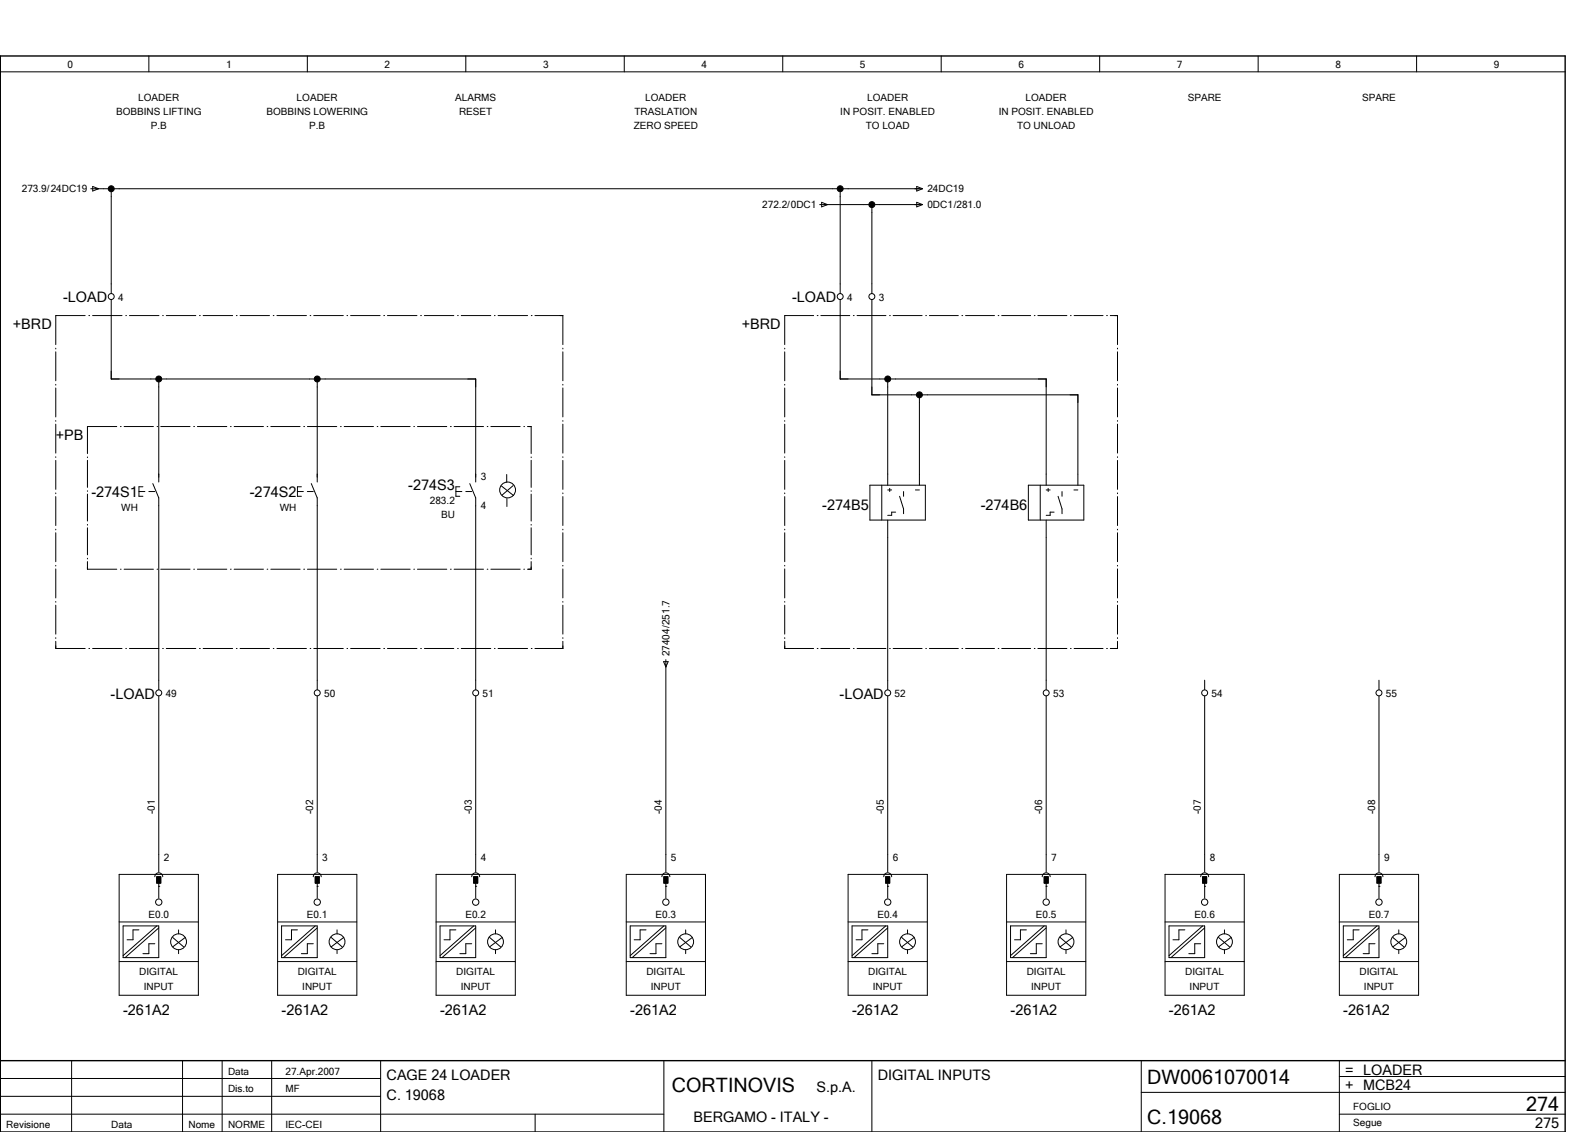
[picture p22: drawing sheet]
<svg xmlns="http://www.w3.org/2000/svg" width="399mm" height="286mm" viewBox="0 0 399 286" stroke-linecap="round" stroke-linejoin="round" font-family="sans-serif">
<defs><g id="words">
<g font-size="5">
<text x="169.6" y="275.6">CORTINOVIS</text>
<text x="289.6" y="273.6">DW0061070014</text>
<text x="385.2" y="280.4">274</text>
<text x="289.6" y="283.6">C.19068</text>
</g>
<g font-size="3.6">
<text x="15.9" y="76.3">­LOAD</text>
<text x="199.9" y="76.3">­LOAD</text>
<text x="3.2" y="83.1">+BRD</text>
<text x="187.2" y="83.1">+BRD</text>
<text x="14.1" y="111.1">+PB</text>
<text x="23.1" y="125.4">­274S1</text>
<text x="63.1" y="125.4">­274S2</text>
<text x="103.1" y="123.6">­274S3</text>
<text x="207.6" y="128.6">­274B5</text>
<text x="247.6" y="128.6">­274B6</text>
<text x="27.9" y="176.3">­LOAD</text>
<text x="211.9" y="176.3">­LOAD</text>
<text x="31.1" y="256.1">­261A2</text>
<text x="71.1" y="256.1">­261A2</text>
<text x="111.1" y="256.1">­261A2</text>
<text x="159.1" y="256.1">­261A2</text>
<text x="215.1" y="256.1">­261A2</text>
<text x="255.1" y="256.1">­261A2</text>
<text x="295.1" y="256.1">­261A2</text>
<text x="339.1" y="256.1">­261A2</text>
<text x="97.6" y="272.6">CAGE 24 LOADER</text>
<text x="206.1" y="275.6">S.p.A.</text>
<text x="221.6" y="272.6">DIGITAL INPUTS</text>
<text x="339.6" y="271.1">= LOADER</text>
<text x="339.6" y="275.1">+ MCB24</text>
<text x="97.6" y="277.6">C. 19068</text>
<text x="175" y="283.1">BERGAMO ­ ITALY ­</text>
<text x="387.5" y="284.6">275</text>
</g>
<g font-size="2.5">
<text x="17.1" y="17.1">0</text>
<text x="57.1" y="17.1">1</text>
<text x="97.1" y="17.1">2</text>
<text x="137.1" y="17.1">3</text>
<text x="177.1" y="17.1">4</text>
<text x="217.1" y="17.1">5</text>
<text x="257.1" y="17.1">6</text>
<text x="297.1" y="17.1">7</text>
<text x="337.1" y="17.1">8</text>
<text x="377.1" y="17.1">9</text>
<text x="29.3" y="29">BOBBINS LIFTING</text>
<text x="34.9" y="25.4">LOADER</text>
<text x="67.3" y="29">BOBBINS LOWERING</text>
<text x="74.9" y="25.4">LOADER</text>
<text x="114.9" y="25.4">ALARMS</text>
<text x="115.9" y="29">RESET</text>
<text x="160.1" y="29">TRASLATION</text>
<text x="162.9" y="25.4">LOADER</text>
<text x="212.1" y="29">IN POSIT. ENABLED</text>
<text x="218.9" y="25.4">LOADER</text>
<text x="252.1" y="29">IN POSIT. ENABLED</text>
<text x="258.9" y="25.4">LOADER</text>
<text x="299.8" y="25.4">SPARE</text>
<text x="343.8" y="25.4">SPARE</text>
<text x="38" y="32.6">P.B</text>
<text x="78" y="32.6">P.B</text>
<text x="160" y="32.6">ZERO SPEED</text>
<text x="218.5" y="32.6">TO LOAD</text>
<text x="256.7" y="32.6">TO UNLOAD</text>
<text x="5.5" y="48.5">273.9/24DC19</text>
<text x="192.4" y="52.5">272.2/0DC1</text>
<text x="234.1" y="48.5">24DC19</text>
<text x="234.1" y="52.5">0DC1/281.0</text>
<text x="29.8" y="75.9">4</text>
<text x="213.8" y="75.9">4</text>
<text x="221.8" y="75.9">3</text>
<text x="121.4" y="121.1">3</text>
<text x="30.6" y="128.9">WH</text>
<text x="70.6" y="128.9">WH</text>
<text x="108.5" y="127.1">283.2</text>
<text x="111.3" y="130.6">BU</text>
<text x="121.4" y="128.5">4</text>
<text x="169" y="165.6" transform="rotate(-90 169 165.6)">27404/251.7</text>
<text x="41.8" y="175.9">49</text>
<text x="81.8" y="175.9">50</text>
<text x="121.8" y="175.9">51</text>
<text x="225.8" y="175.9">52</text>
<text x="265.8" y="175.9">53</text>
<text x="305.8" y="175.9">54</text>
<text x="349.8" y="175.9">55</text>
<text x="39.1" y="205.4" transform="rotate(-90 39.1 205.4)">­01</text>
<text x="79.1" y="205.4" transform="rotate(-90 79.1 205.4)">­02</text>
<text x="119.1" y="205.4" transform="rotate(-90 119.1 205.4)">­03</text>
<text x="167.1" y="205.4" transform="rotate(-90 167.1 205.4)">­04</text>
<text x="223.1" y="205.4" transform="rotate(-90 223.1 205.4)">­05</text>
<text x="263.1" y="205.4" transform="rotate(-90 263.1 205.4)">­06</text>
<text x="303.1" y="205.4" transform="rotate(-90 303.1 205.4)">­07</text>
<text x="347.1" y="205.4" transform="rotate(-90 347.1 205.4)">­08</text>
<text x="41.4" y="217.1">2</text>
<text x="81.3" y="217.1">3</text>
<text x="121.4" y="217.1">4</text>
<text x="169.4" y="217.1">5</text>
<text x="225.4" y="217.1">6</text>
<text x="265.4" y="217.1">7</text>
<text x="305.4" y="217.1">8</text>
<text x="349.4" y="217.1">9</text>
<text x="37.5" y="231.6">E0.0</text>
<text x="77.5" y="231.6">E0.1</text>
<text x="117.5" y="231.6">E0.2</text>
<text x="165.5" y="231.6">E0.3</text>
<text x="221.5" y="231.6">E0.4</text>
<text x="261.5" y="231.6">E0.5</text>
<text x="301.5" y="231.6">E0.6</text>
<text x="345.5" y="231.6">E0.7</text>
<text x="35.2" y="246.1">DIGITAL</text>
<text x="36.3" y="249.7">INPUT</text>
<text x="75.2" y="246.1">DIGITAL</text>
<text x="76.3" y="249.7">INPUT</text>
<text x="115.2" y="246.1">DIGITAL</text>
<text x="116.3" y="249.7">INPUT</text>
<text x="163.2" y="246.1">DIGITAL</text>
<text x="164.3" y="249.7">INPUT</text>
<text x="219.2" y="246.1">DIGITAL</text>
<text x="220.3" y="249.7">INPUT</text>
<text x="259.2" y="246.1">DIGITAL</text>
<text x="260.3" y="249.7">INPUT</text>
<text x="299.2" y="246.1">DIGITAL</text>
<text x="300.3" y="249.7">INPUT</text>
<text x="343.2" y="246.1">DIGITAL</text>
<text x="344.3" y="249.7">INPUT</text>
<text x="57.6" y="271.1">Data</text>
<text x="57.6" y="275.6">Dis.to</text>
<text x="72.1" y="271.1">27.Apr.2007</text>
<text x="72.1" y="275.6">MF</text>
<text x="341.6" y="280.1">FOGLIO</text>
<text x="1.6" y="284.6">Revisione</text>
<text x="28.1" y="284.6">Data</text>
<text x="47.6" y="284.6">Nome</text>
<text x="57.6" y="284.6">NORME</text>
<text x="72.1" y="284.6">IEC­CEI</text>
<text x="341.6" y="284.1">Segue</text>
</g>
</g></defs>
<g fill="none" stroke="#000" stroke-width=".25">
<path d="M.1 18.1h395M37.6 14.1v4M77.6 14.1v4M117.6 14.1v4M157.6 14.1v4M197.6 14.1v4M237.6 14.1v4M277.6 14.1v4M317.6 14.1v4M357.6 14.1v4M22.9 47.6h209.9M23.4 47l1.5 .6-1.5 .6z"/>
<path d="M28.1 47.6v26.4M206.9 51.6h25.9M207.4 51.1l1.5 .5-1.5 .6zM212.1 47.6v26.4M220.1 51.6v22.4M231.4 47l1.5 .6-1.5 .6zM231.4 51.1l1.5 .5-1.5 .6zM21.5 79.6h-7.4v7.4M22.4 79.6h.2M23.4 79.6h7.4M28.1 75.6v20h92v26M31.7 79.6h.2"/>
<path d="M32.7 79.6h7.4M41 79.6h.2M42 79.6h7.4M50.3 79.6h.2M51.3 79.6h7.4M59.7 79.6h.2M60.6 79.6h7.4M69 79.6h.2M69.9 79.6h7.5M78.3 79.6h.2M79.2 79.6h7.4M87.6 79.6h.1"/>
<path d="M88.5 79.6h7.4M96.9 79.6h.2M97.8 79.6h7.4M106.2 79.6h.2M107.1 79.6h7.5M115.5 79.6h.2M116.4 79.6h7.5M124.8 79.6h.2M125.7 79.6h7.5M134.1 79.6h.2M135 79.6h7.1v7.4M205.4 79.6h-7.3v7.4"/>
<path d="M206.3 79.6h.2M207.2 79.6h7.3M212.1 75.6v20h52v26.8M215.4 79.6h.2M216.3 79.6h7.3M220.1 75.6v24h52v22.8M224.6 79.6h.1M225.5 79.6h7.3M233.7 79.6h.2M234.6 79.6h7.3M242.8 79.6h.2M243.7 79.6h7.3"/>
<path d="M252 79.6h.1M252.8 79.6h7.3M261.1 79.6h.1M262 79.6h7.3M270.2 79.6h.2M271.1 79.6h7.3M279.3 79.6h.2M280.3 79.6h1.8v7.4M14.1 87.9v.2M14.1 88.8v7.3M14.1 97v.2M14.1 97.9v7.3"/>
<path d="M40.1 95.6v26M80.1 95.6v26M142.1 87.9v.2M142.1 88.8v7.3M142.1 97v.2M142.1 97.9v7.3M198.1 87.9v.2M198.1 88.8v7.3M198.1 97v.2M198.1 97.9v7.3M224.1 95.6v26.8M232.1 99.6v22.8"/>
<path d="M282.1 87.9v.2M282.1 88.8v7.3M282.1 97v.2M282.1 97.9v7.3M14.1 106.1v.2M14.1 107v7.3M14.1 115.3v.1M14.1 116.2v7.3M22.1 115.3v.2M22.1 116.1v6.9M29.5 107.6h-7.4v6.8M30.4 107.6h.2"/>
<path d="M31.3 107.6h7.4M39.7 107.6h.1M40.6 107.6h7.4M48.9 107.6h.2M49.8 107.6h7.4M58.2 107.6h.2M59.1 107.6h7.4M67.4 107.6h.2M68.3 107.6h7.4M76.7 107.6h.2M77.6 107.6h7.4M86 107.6h.1"/>
<path d="M86.9 107.6h7.4M95.2 107.6h.2M96.1 107.6h7.4M104.5 107.6h.1M105.4 107.6h7.4M113.7 107.6h.2M114.6 107.6h7.5M123 107.6h.2M123.9 107.6h7.4M127.9 119.7v2M132.2 107.6h.2M133.1 107.6h1v6.8"/>
<path d="M134.1 115.3v.2M134.1 116.1v6.9M142.1 106.1v.2M142.1 107v7.3M142.1 115.3v.1M142.1 116.2v7.3M198.1 106.1v.2M198.1 107v7.3M198.1 115.3v.1M198.1 116.2v7.3M282.1 106.1v.2M282.1 107v7.3"/>
<path d="M282.1 115.3v.1M282.1 116.2v7.3M14.1 124.4v.2M14.1 125.3v7.3M14.1 133.5v.2M14.1 134.4v7.3M22.1 123.8v.2M22.1 124.7v6.8M22.1 132.3v.2M22.1 133.2v6.8M35.1 124h1.5M36.1 122.8h-1v2.4h1"/>
<path d="M37.6 124h1.5M38.6 122l1.5 3.6v48.4M75.1 124h1.5M76.1 122.8h-1v2.4h1M77.6 124h1.5M78.6 122l1.5 3.6v48.4M115.1 124h1.5M116.1 122.8h-1v2.4h1M117.6 124h1.5M118.6 122l1.5 3.6v48.4M126.6 122.6l3.1 2.5M128 125.8v2"/>
<path d="M129.5 122.5l-2.8 2.5M134.1 123.8v.2M134.1 124.7v6.8M134.1 132.3v.2M134.1 133.2v6.8M142.1 124.4v.2M142.1 125.3v7.3M142.1 133.5v.2M142.1 134.4v7.3M198.1 124.4v.2M198.1 125.3v7.3M198.1 133.5v.2"/>
<path d="M198.1 134.4v7.3M219.6 122.4h14v8.8h-14zM222.6 122.4v8.8M224.1 131.2v42.8M224.1 123.6h1M224.6 123.2v.8M226.1 129.2h-1v.8h-1M227.1 125.2l1 3.2v1.2M228.1 124v1.2M231.1 123.6h1M259.6 122.4h14v8.8h-14zM262.6 122.4v8.8"/>
<path d="M264.1 131.2v42.8M264.1 123.6h1M264.6 123.2v.8M266.1 129.2h-1v.8h-1M267.1 125.2l1 3.2v1.2M268.1 124v1.2M271.1 123.6h1M282.1 124.4v.2M282.1 125.3v7.3M282.1 133.5v.2M282.1 134.4v7.3M14.1 142.7v.1"/>
<path d="M14.1 143.6v7.3M14.1 151.8v.2M14.1 152.7v7.3M22.1 140.9v.1M22.1 141.7v1.9h7.4M30.4 143.6h.2M31.3 143.6h7.4M39.7 143.6h.1M40.6 143.6h7.4M48.9 143.6h.2M49.8 143.6h7.4M58.2 143.6h.2"/>
<path d="M59.1 143.6h7.4M67.4 143.6h.2M68.3 143.6h7.4M76.7 143.6h.2M77.6 143.6h7.4M86 143.6h.1M86.9 143.6h7.4M95.2 143.6h.2M96.1 143.6h7.4M104.5 143.6h.1M105.4 143.6h7.4M113.7 143.6h.2"/>
<path d="M114.6 143.6h7.5M123 143.6h.2M123.9 143.6h7.4M132.2 143.6h.2M134.1 141.7v1.9h-1M134.1 140.9v.1M142.1 142.7v.1M142.1 143.6v7.3M142.1 151.8v.2M142.1 152.7v7.3M198.1 142.7v.1M198.1 143.6v7.3"/>
<path d="M198.1 151.8v.2M198.1 152.7v7.3M282.1 142.7v.1M282.1 143.6v7.3M282.1 151.8v.2M282.1 152.7v7.3M14.1 160.9v.2M14.1 161.8v1.8h7.4M22.4 163.6h.2M23.4 163.6h7.4M31.7 163.6h.2M32.7 163.6h7.4"/>
<path d="M40.1 175.6v44.4M41 163.6h.2M42 163.6h7.4M50.3 163.6h.2M51.3 163.6h7.4M59.7 163.6h.2M60.6 163.6h7.4M69 163.6h.2M69.9 163.6h7.5M78.3 163.6h.2M79.2 163.6h7.4M80.1 175.6v44.4"/>
<path d="M87.6 163.6h.1M88.5 163.6h7.4M96.9 163.6h.2M97.8 163.6h7.4M106.2 163.6h.2M107.1 163.6h7.5M115.5 163.6h.2M116.4 163.6h7.5M120.1 175.6v44.4M124.8 163.6h.2M125.7 163.6h7.5M134.1 163.6h.2"/>
<path d="M142.1 161.8v1.8h-7.1M142.1 160.9v.2M167.5 166.9h1.1l-.5 1.4zM168.1 166.5v53.5M198.1 161.8v1.8h7.3M198.1 160.9v.2M206.3 163.6h.2M207.2 163.6h7.3M215.4 163.6h.2M216.3 163.6h7.3M224.1 175.6v44.4M224.6 163.6h.1"/>
<path d="M225.5 163.6h7.3M233.7 163.6h.2M234.6 163.6h7.3M242.8 163.6h.2M243.7 163.6h7.3M252 163.6h.1M252.8 163.6h7.3M261.1 163.6h.1M262 163.6h7.3M264.1 175.6v44.4M270.2 163.6h.2M271.1 163.6h7.3"/>
<path d="M279.3 163.6h.2M282.1 161.8v1.8h-1.8M282.1 160.9v.2M304.1 171.6v2.4M304.1 175.6v44.4M348.1 171.6v2.4M348.1 175.6v44.4M30.1 232.6h20M30.1 220.6h20v30.5h-20zM31.1 233.6h9v8h-9zM35.1 234.6h-1.5v2.5h-1.5M39.1 221.2a1 1 0 0 1 1-1 1 1 0 0 1 1 1"/>
<path d="M39.1 238.1h-1.5v2.5h-1.5M39.6 233.6l-8.5 7.5M39.6 221.2h1v1.6h-1zM40.1 223.6h.1M40.1 222.8v3.8M40.1 234.1l-8.5 7.5M43.6 236.5l2.8 2.4M45.1 234.6v1M45.1 239.6v1M46.8 236.5l-3.2 2.4M70.1 232.6h20M70.1 220.6h20v30.5h-20z"/>
<path d="M71.1 233.6h9v8h-9zM75.1 234.6h-1.5v2.5h-1.5M79.1 221.2a1 1 0 0 1 1-1 1 1 0 0 1 1 1M79.1 238.1h-1.5v2.5h-1.5M79.6 221.2h1v1.6h-1zM79.6 233.6l-8.5 7.5M80.1 223.6h.1M80.1 222.8v3.8M80.1 234.1l-8.5 7.5M83.6 236.5l2.8 2.4M85.1 234.6v1M85.1 239.6v1"/>
<path d="M86.8 236.5l-3.2 2.4M110.1 232.6h20M110.1 220.6h20v30.5h-20zM111.1 233.6h9v8h-9zM115.1 234.6h-1.5v2.5h-1.5M119.1 221.2a1 1 0 0 1 1-1 1 1 0 0 1 1 1M119.1 238.1h-1.5v2.5h-1.5M119.6 221.2h1v1.6h-1zM119.6 233.6l-8.5 7.5M120.1 223.6h.1M120.1 222.8v3.8M120.1 234.1l-8.5 7.5"/>
<path d="M123.6 236.5l2.8 2.4M125.1 234.6v1M125.1 239.6v1M126.8 236.5l-3.2 2.4M158.1 232.6h20M158.1 220.6h20v30.5h-20zM159.1 233.6h9v8h-9zM163.1 234.6h-1.5v2.5h-1.5M167.1 221.2a1 1 0 0 1 1-1 1 1 0 0 1 1 1M167.1 238.1h-1.5v2.5h-1.5M167.6 221.2h1v1.6h-1zM167.6 233.6l-8.5 7.5"/>
<path d="M168.1 223.6h.1M168.1 222.8v3.8M168.1 234.1l-8.5 7.5M171.6 236.5l2.8 2.4M173.1 234.6v1M173.1 239.6v1M174.8 236.5l-3.2 2.4M214.1 232.6h20M214.1 220.6h20v30.5h-20zM215.1 233.6h9v8h-9zM219.1 234.6h-1.5v2.5h-1.5M223.1 221.2a1 1 0 0 1 1-1 1 1 0 0 1 1 1"/>
<path d="M223.1 238.1h-1.5v2.5h-1.5M223.6 221.2h1v1.6h-1zM223.6 233.6l-8.5 7.5M224.1 223.6h.1M224.1 222.8v3.8M224.1 234.1l-8.5 7.5M227.6 236.5l2.8 2.4M229.1 234.6v1M229.1 239.6v1M230.8 236.5l-3.2 2.4M254.1 232.6h20M254.1 220.6h20v30.5h-20z"/>
<path d="M255.1 233.6h9v8h-9zM259.1 234.6h-1.5v2.5h-1.5M263.1 221.2a1 1 0 0 1 1-1 1 1 0 0 1 1 1M263.1 238.1h-1.5v2.5h-1.5M263.6 221.2h1v1.6h-1zM263.6 233.6l-8.5 7.5M264.1 223.6h.1M264.1 222.8v3.8M264.1 234.1l-8.5 7.5M267.6 236.5l2.8 2.4M269.1 234.6v1M269.1 239.6v1"/>
<path d="M270.8 236.5l-3.2 2.4M294.1 232.6h20M294.1 220.6h20v30.5h-20zM295.1 233.6h9v8h-9zM299.1 234.6h-1.5v2.5h-1.5M303.1 221.2a1 1 0 0 1 1-1 1 1 0 0 1 1 1M303.1 238.1h-1.5v2.5h-1.5M303.6 221.2h1v1.6h-1zM303.6 233.6l-8.5 7.5M304.1 223.6h.1M304.1 222.8v3.8M304.1 234.1l-8.5 7.5"/>
<path d="M307.6 236.5l2.8 2.4M309.1 234.6v1M309.1 239.6v1M310.8 236.5l-3.2 2.4M338.1 220.6h20v30.5h-20zM338.1 232.6h20M339.1 233.6h9v8h-9zM343.1 234.6h-1.5v2.5h-1.5M347.1 221.2a1 1 0 0 1 1-1 1 1 0 0 1 1 1M347.1 238.1h-1.5v2.5h-1.5M347.6 221.2h1v1.6h-1zM347.6 233.6l-8.5 7.5"/>
<path d="M348.1 223.6h.1M348.1 222.8v3.8M348.1 234.1l-8.5 7.5M351.6 236.5l2.8 2.4M353.1 234.6v1M353.1 239.6v1M354.8 236.5l-3.2 2.4M.1 255.6v30M30.1 242.6h20M70.1 242.6h20M110.1 242.6h20M158.1 242.6h20"/>
<path d="M214.1 242.6h20M254.1 242.6h20M294.1 242.6h20M338.1 242.6h20M.1 276.6h96M.1 272.1h96M18.1 267.6v18M46.1 267.6v18M56.1 267.6v18M68.6 267.6v18M96.1 267.6v18M167.6 267.6v18"/>
<path d="M220.1 267.6v18M288.1 267.6v18M288.1 275.6h107M338.1 271.6h57M338.1 267.6v18M.1 281.1h167.5M135.1 281.1v4.5M338.1 281.1h57"/>
<circle cx="28.1" cy="74.8" r=".75"/>
<circle cx="212.1" cy="74.8" r=".75"/>
<circle cx="220.1" cy="74.8" r=".75"/>
<circle cx="128.1" cy="123.6" r="2"/>
<circle cx="40.1" cy="174.8" r=".75"/>
<circle cx="80.1" cy="174.8" r=".75"/>
<circle cx="120.1" cy="174.8" r=".75"/>
<circle cx="224.1" cy="174.8" r=".75"/>
<circle cx="264.1" cy="174.8" r=".75"/>
<circle cx="304.1" cy="174.8" r=".75"/>
<circle cx="348.1" cy="174.8" r=".75"/>
<circle cx="40.1" cy="227.6" r=".8"/>
<circle cx="45.1" cy="237.6" r="2"/>
<circle cx="80.1" cy="227.6" r=".8"/>
<circle cx="85.1" cy="237.6" r="2"/>
<circle cx="120.1" cy="227.6" r=".8"/>
<circle cx="125.1" cy="237.6" r="2"/>
<circle cx="168.1" cy="227.6" r=".8"/>
<circle cx="173.1" cy="237.6" r="2"/>
<circle cx="224.1" cy="227.6" r=".8"/>
<circle cx="229.1" cy="237.6" r="2"/>
<circle cx="264.1" cy="227.6" r=".8"/>
<circle cx="269.1" cy="237.6" r="2"/>
<circle cx="304.1" cy="227.6" r=".8"/>
<circle cx="309.1" cy="237.6" r="2"/>
<circle cx="348.1" cy="227.6" r=".8"/>
<circle cx="353.1" cy="237.6" r="2"/>
</g>
<path d="M.1 14.1h395v271.5h-395zM.1 267.6h395" fill="none" stroke="#000" stroke-width=".35"/>
<g fill="#000" stroke="#000" stroke-width=".25">
<path d="M39.6 221.2h1v1.6h-1zM79.6 221.2h1v1.6h-1zM119.6 221.2h1v1.6h-1zM167.6 221.2h1v1.6h-1zM223.6 221.2h1v1.6h-1zM263.6 221.2h1v1.6h-1zM303.6 221.2h1v1.6h-1zM347.6 221.2h1v1.6h-1z"/>
<circle cx="28.1" cy="47.6" r=".75"/>
<circle cx="212.1" cy="47.6" r=".75"/>
<circle cx="220.1" cy="51.6" r=".75"/>
<circle cx="40.1" cy="95.6" r=".75"/>
<circle cx="80.1" cy="95.6" r=".75"/>
<circle cx="224.1" cy="95.6" r=".75"/>
<circle cx="232.1" cy="99.6" r=".75"/>
</g>
<use href="#words"/>
</svg>
